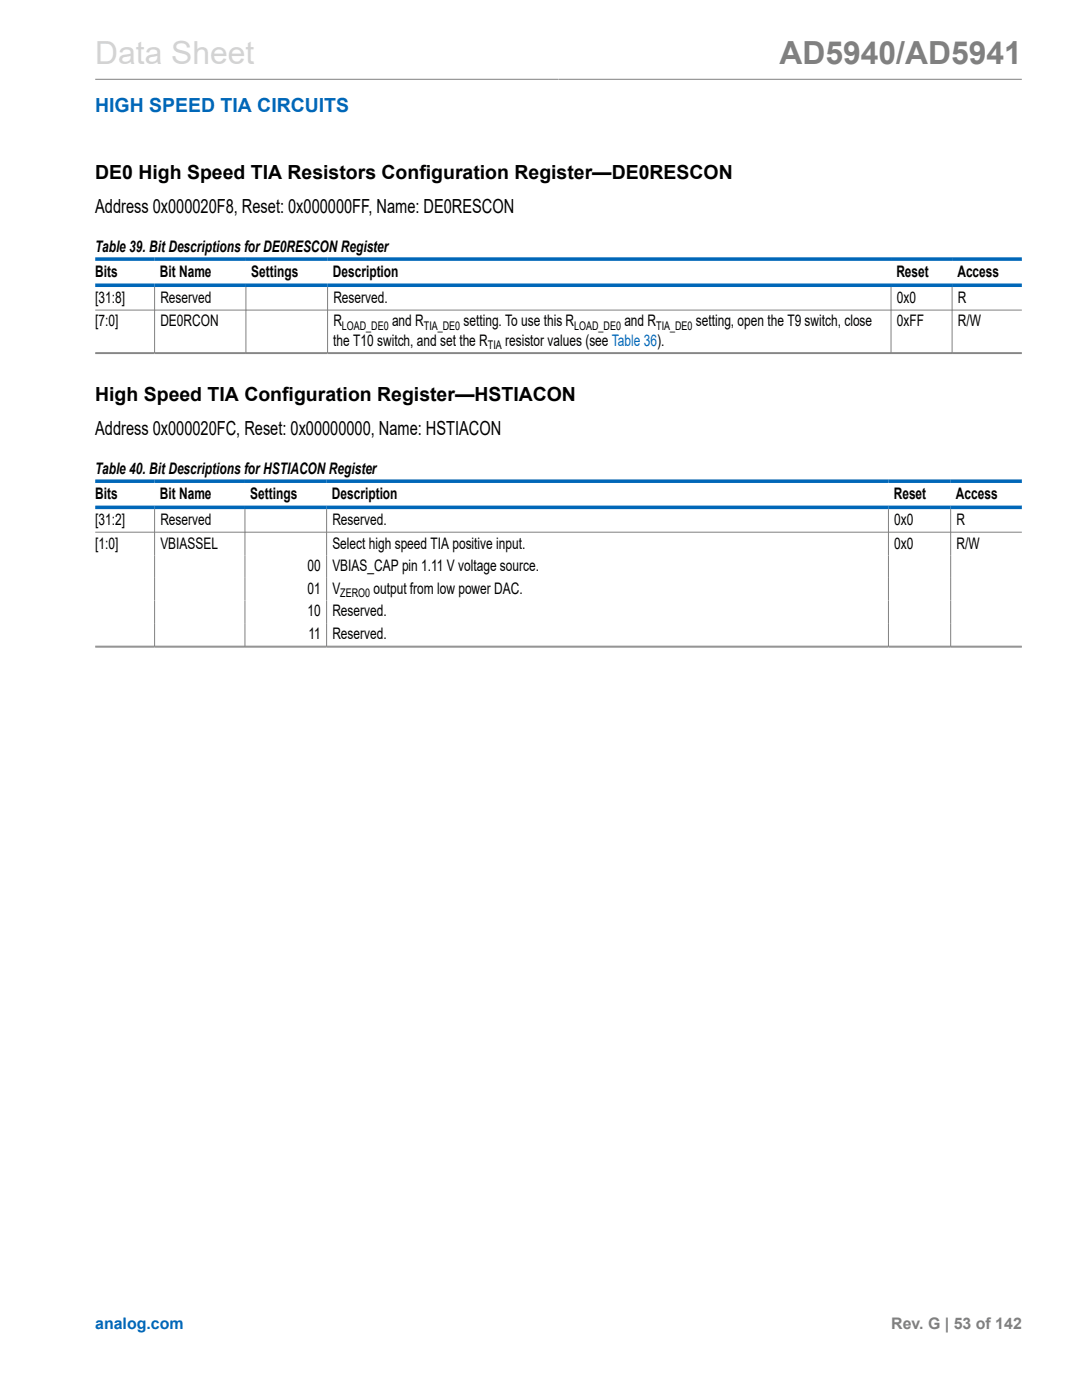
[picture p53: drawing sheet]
<svg xmlns="http://www.w3.org/2000/svg" width="216mm" height="279mm" viewBox="0 0 216 279" stroke-linecap="round" stroke-linejoin="round" font-family="sans-serif">
<defs><g id="words">
<text font-size="6.3" fill="#d3d3d3" x="19" y="12.7">Data Sheet</text>
<text font-size="6.3" fill="#808080" x="155.5" y="12.7">AD5940/AD5941</text>
<text font-size="3.9" fill="#0067b8" x="19" y="22.3">HIGH SPEED TIA CIRCUITS</text>
<g font-size="3.9">
<text x="19" y="35.7">DE0 High Speed TIA Resistors Configuration Register—DE0RESCON</text>
<text x="19" y="42.5">Address 0x000020F8, Reset: 0x000000FF, Name: DE0RESCON</text>
<text x="19" y="80">High Speed TIA Configuration Register—HSTIACON</text>
<text x="19" y="86.8">Address 0x000020FC, Reset: 0x00000000, Name: HSTIACON</text>
</g>
<g font-size="3.2">
<text x="19" y="50.4">Table 39. Bit Descriptions for DE0RESCON Register</text>
<text x="19" y="55.2">Bits</text>
<text x="31.9" y="55.2">Bit Name</text>
<text x="50.1" y="55.2">Settings</text>
<text x="66.4" y="55.2">Description</text>
<text x="178.9" y="55.2">Reset</text>
<text x="191" y="55.2">Access</text>
<text x="19" y="60.5">[31:8]</text>
<text x="19" y="65.1">[7:0]</text>
<text x="32" y="60.5">Reserved</text>
<text x="32" y="65.1">DE0RCON</text>
<text x="66.5" y="60.5">Reserved.</text>
<text x="66.5" y="65.1">R</text>
<text x="78.2" y="65.1">and R</text>
<text x="92.5" y="65.1">setting. To use this R</text>
<text x="124.6" y="65.1">and R</text>
<text x="138.8" y="65.1">setting, open the T9 switch, close</text>
<text x="178.9" y="65.1">0xFF</text>
<text x="178.9" y="60.5">0x0</text>
<text x="191.1" y="65.1">R/W</text>
<text x="191.1" y="60.5">R</text>
<text x="66.5" y="69">the T10 switch, and set the R</text>
<text x="100.8" y="69">resistor values (see Table 36).</text>
<text x="19" y="94.7">Table 40. Bit Descriptions for HSTIACON Register</text>
<text x="19" y="99.6">Bits</text>
<text x="31.9" y="99.6">Bit Name</text>
<text x="49.9" y="99.6">Settings</text>
<text x="66.2" y="99.6">Description</text>
<text x="178.3" y="99.6">Reset</text>
<text x="190.8" y="99.6">Access</text>
<text x="19" y="104.8">[31:2]</text>
<text x="32" y="104.8">Reserved</text>
<text x="66.3" y="104.8">Reserved.</text>
<text x="178.4" y="104.8">0x0</text>
<text x="190.8" y="104.8">R</text>
<text x="19" y="109.5">[1:0]</text>
<text x="32" y="109.5">VBIASSEL</text>
<text x="61.4" y="114">00</text>
<text x="66.3" y="109.5">Select high speed TIA positive input.</text>
<text x="66.3" y="114">VBIAS_CAP pin 1.11 V voltage source.</text>
<text x="178.4" y="109.5">0x0</text>
<text x="190.8" y="109.5">R/W</text>
<text x="61.4" y="118.5">01</text>
<text x="66.3" y="118.5">V</text>
<text x="74.5" y="118.5">output from low power DAC.</text>
<text x="61.4" y="123">10</text>
<text x="66.3" y="123">Reserved.</text>
<text x="61.6" y="127.5">11</text>
<text x="66.3" y="127.5">Reserved.</text>
</g>
<text font-size="3.2" fill="#0067b8" x="19" y="265.3">analog.com</text>
<text font-size="3.2" fill="#808080" x="177.8" y="265.3">Rev. G | 53 of 142</text>
<g font-size="2.4">
<text x="68.2" y="65.8">LOAD_DE0</text>
<text x="84.6" y="65.8">TIA_DE0</text>
<text x="114.6" y="65.8">LOAD_DE0</text>
<text x="130.9" y="65.8">TIA_DE0</text>
<text x="97.4" y="69.6">TIA</text>
<text x="67.9" y="119.1">ZERO0</text>
</g>
</g></defs>
<g fill="none" stroke="#808080" stroke-width=".2">
<path d="M19 15.8h184.9M30.8 57.3v13.2M49.1 57.3v13.2M65.4 57.3v13.2M177.8 57.3v13.2M190 57.3v13.2M19 61.9h184.9M19 70.4h184.9M19 70.6h184.9M19 106.2h184.9M30.8 101.6v27.5M48.9 101.6v27.5"/>
<path d="M65.2 101.6v27.5M177.3 101.6v27.5M189.7 101.6v27.5M19 129h184.9M19 129.1h184.9"/>
</g>
<path d="M19 51.7h184.9M19 56.9h184.9M19 96h184.9M19 101.3h184.9" fill="none" stroke="#0067b8" stroke-width=".71"/>
<use href="#words"/>
</svg>
